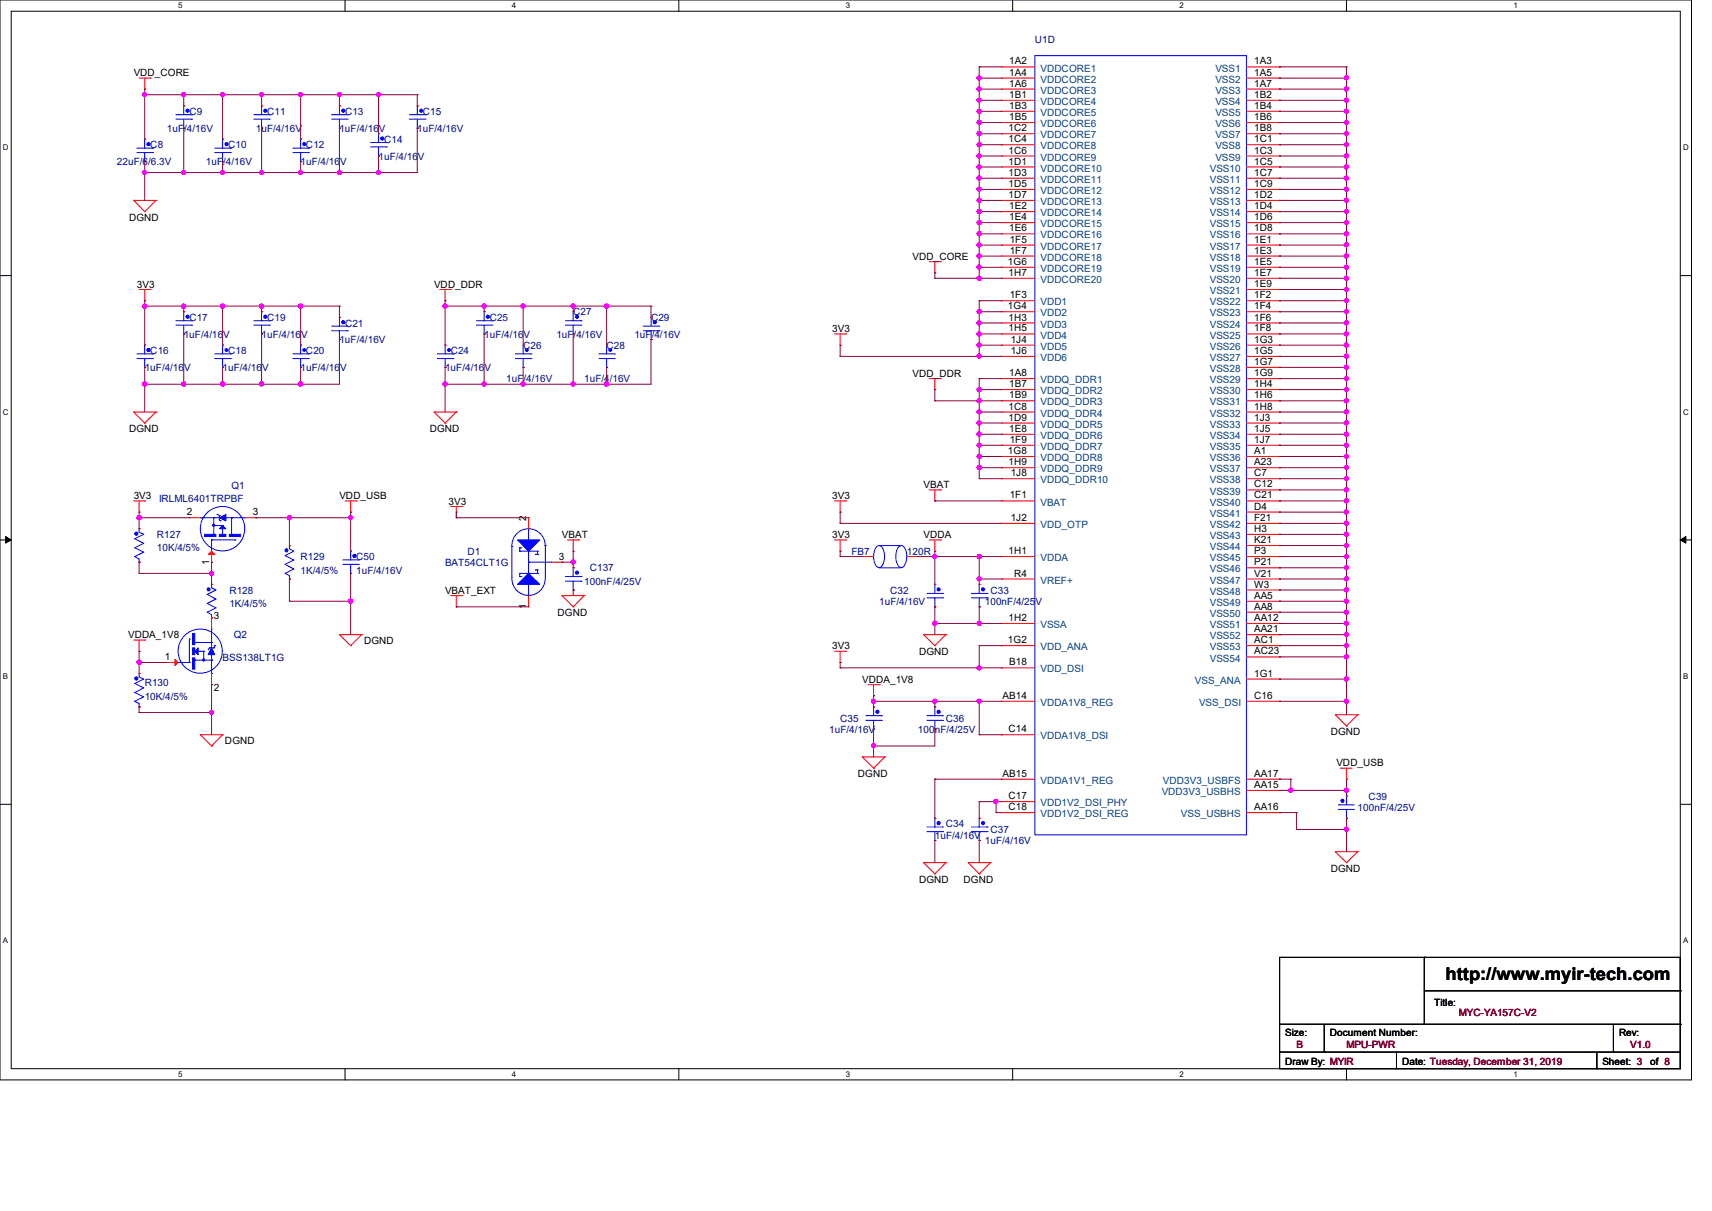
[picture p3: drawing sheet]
<svg xmlns="http://www.w3.org/2000/svg" width="297mm" height="210mm" viewBox="0 0 297 210" stroke-linecap="round" stroke-linejoin="round" font-family="sans-serif">
<defs><g id="words">
<text font-size="3" x="250.8" y="170">http://www.myir-tech.com</text>
<g font-size="1.7">
<text x="175.1" y="11.2">1A2</text>
<text x="217.6" y="11.2">1A3</text>
<text x="23.2" y="13.2">VDD_CORE</text>
<text x="175.1" y="13.1">1A4</text>
<text x="175.1" y="15">1A6</text>
<text x="175.1" y="17">1B1</text>
<text x="217.6" y="13.1">1A5</text>
<text x="217.6" y="15">1A7</text>
<text x="217.6" y="17">1B2</text>
<text x="175" y="22.8">1C2</text>
<text x="175.1" y="18.9">1B3</text>
<text x="175.1" y="20.8">1B5</text>
<text x="217.6" y="18.9">1B4</text>
<text x="217.6" y="20.8">1B6</text>
<text x="217.6" y="22.8">1B8</text>
<text x="175" y="24.7">1C4</text>
<text x="175" y="26.6">1C6</text>
<text x="175" y="28.5">1D1</text>
<text x="217.6" y="24.7">1C1</text>
<text x="217.6" y="26.6">1C3</text>
<text x="217.6" y="28.5">1C5</text>
<text x="175" y="30.5">1D3</text>
<text x="175" y="32.4">1D5</text>
<text x="175" y="34.3">1D7</text>
<text x="217.6" y="30.5">1C7</text>
<text x="217.6" y="32.4">1C9</text>
<text x="217.6" y="34.3">1D2</text>
<text x="22.4" y="38.3">DGND</text>
<text x="175.1" y="36.3">1E2</text>
<text x="175.1" y="38.2">1E4</text>
<text x="175.1" y="40.1">1E6</text>
<text x="217.6" y="36.3">1D4</text>
<text x="217.6" y="38.2">1D6</text>
<text x="217.6" y="40.1">1D8</text>
<text x="158.3" y="45">VDD_CORE</text>
<text x="174.9" y="45.9">1G6</text>
<text x="175" y="47.8">1H7</text>
<text x="175.2" y="42.1">1F5</text>
<text x="175.2" y="44">1F7</text>
<text x="217.6" y="42.1">1E1</text>
<text x="217.6" y="44">1E3</text>
<text x="217.6" y="45.9">1E5</text>
<text x="217.6" y="47.8">1E7</text>
<text x="23.7" y="49.9">3V3</text>
<text x="75.3" y="49.9">VDD_DDR</text>
<text x="174.9" y="53.6">1G4</text>
<text x="175.2" y="51.7">1F3</text>
<text x="217.6" y="49.8">1E9</text>
<text x="217.6" y="51.7">1F2</text>
<text x="217.6" y="53.6">1F4</text>
<text x="144.4" y="57.6">3V3</text>
<text x="175" y="55.6">1H3</text>
<text x="175" y="57.5">1H5</text>
<text x="175.3" y="59.4">1J4</text>
<text x="217.6" y="55.6">1F6</text>
<text x="217.6" y="57.5">1F8</text>
<text x="217.6" y="59.4">1G3</text>
<text x="158.3" y="65.3">VDD_DDR</text>
<text x="175.1" y="65.2">1A8</text>
<text x="175.3" y="61.4">1J6</text>
<text x="217.6" y="61.4">1G5</text>
<text x="217.6" y="63.3">1G7</text>
<text x="217.6" y="65.2">1G9</text>
<text x="175" y="71">1C8</text>
<text x="175.1" y="67.1">1B7</text>
<text x="175.1" y="69.1">1B9</text>
<text x="217.6" y="67.1">1H4</text>
<text x="217.6" y="69.1">1H6</text>
<text x="217.6" y="71">1H8</text>
<text x="22.4" y="75">DGND</text>
<text x="74.5" y="75">DGND</text>
<text x="175" y="72.9">1D9</text>
<text x="175.1" y="74.9">1E8</text>
<text x="175.2" y="76.8">1F9</text>
<text x="217.6" y="72.9">1J3</text>
<text x="217.6" y="74.9">1J5</text>
<text x="217.6" y="76.8">1J7</text>
<text x="174.9" y="78.7">1G8</text>
<text x="175" y="80.7">1H9</text>
<text x="175.3" y="82.6">1J8</text>
<text x="217.6" y="78.7">A1</text>
<text x="217.6" y="80.7">A23</text>
<text x="217.6" y="82.6">C7</text>
<text x="23.2" y="86.6">3V3</text>
<text x="32.4" y="89.4">2</text>
<text x="43.9" y="89.4">3</text>
<text x="58.9" y="86.6">VDD_USB</text>
<text x="77.8" y="87.5">3V3</text>
<text x="144.4" y="86.6">3V3</text>
<text x="160.2" y="84.6">VBAT</text>
<text x="175.2" y="86.4">1F1</text>
<text x="217.6" y="84.5">C12</text>
<text x="217.6" y="86.4">C21</text>
<text x="217.6" y="88.4">D4</text>
<text x="91.3" y="90.3" transform="rotate(-90 91.3 90.3)">2</text>
<text x="97.5" y="93.3">VBAT</text>
<text x="144.4" y="93.3">3V3</text>
<text x="160.2" y="93.3">VDDA</text>
<text x="175.3" y="90.3">1J2</text>
<text x="217.6" y="90.3">F21</text>
<text x="217.6" y="92.2">H3</text>
<text x="217.6" y="94.2">K21</text>
<text x="36.3" y="97.9" transform="rotate(-90 36.3 97.9)">1</text>
<text x="96.9" y="97.1">3</text>
<text x="175" y="96.1">1H1</text>
<text x="175.9" y="100">R4</text>
<text x="217.6" y="98">P21</text>
<text x="217.6" y="96.1">P3</text>
<text x="217.6" y="100">V21</text>
<text x="217.6" y="101.9">W3</text>
<text x="37.1" y="107.4">3</text>
<text x="77.2" y="103">VBAT_EXT</text>
<text x="91.3" y="105.6" transform="rotate(-90 91.3 105.6)">1</text>
<text x="96.7" y="106.8">DGND</text>
<text x="175" y="107.7">1H2</text>
<text x="217.6" y="107.7">AA12</text>
<text x="217.6" y="103.8">AA5</text>
<text x="217.6" y="105.7">AA8</text>
<text x="22.2" y="110.7">VDDA_1V8</text>
<text x="63.2" y="111.7">DGND</text>
<text x="144.4" y="112.6">3V3</text>
<text x="159.5" y="113.6">DGND</text>
<text x="174.9" y="111.5">1G2</text>
<text x="217.6" y="109.6">AA21</text>
<text x="217.6" y="111.5">AC1</text>
<text x="217.6" y="113.5">AC23</text>
<text x="28.6" y="114.5">1</text>
<text x="37.1" y="119.8">2</text>
<text x="149.6" y="118.4">VDDA_1V8</text>
<text x="175.1" y="115.4">B18</text>
<text x="217.6" y="117.3">1G1</text>
<text x="173.9" y="121.2">AB14</text>
<text x="217.6" y="121.2">C16</text>
<text x="39" y="129">DGND</text>
<text x="175" y="127">C14</text>
<text x="230.9" y="127.5">DGND</text>
<text x="148.8" y="134.8">DGND</text>
<text x="173.9" y="134.7">AB15</text>
<text x="217.6" y="136.6">AA15</text>
<text x="217.6" y="134.7">AA17</text>
<text x="231.9" y="132.9">VDD_USB</text>
<text x="175" y="138.6">C17</text>
<text x="175" y="140.5">C18</text>
<text x="217.6" y="140.5">AA16</text>
<text x="159.5" y="153.2">DGND</text>
<text x="167.2" y="153.2">DGND</text>
<text x="230.9" y="151.2">DGND</text>
<text x="223" y="179.6">Size:</text>
<text x="230.7" y="179.6">Document Number:</text>
<text x="248.8" y="174.4">Title:</text>
<text x="280.9" y="179.6">Rev:</text>
<text x="223" y="184.6">Draw By: MYIR</text>
<text x="243.2" y="184.6">Date: Tuesday, December 31, 2019</text>
<text x="278" y="184.6">Sheet: 3</text>
<text x="286.3" y="184.6">of 8</text>
</g>
<g font-size="1.7" fill="#000080">
<text x="179.5" y="7.4">U1D</text>
<text x="29" y="22.9">1uF/4/16V</text>
<text x="32.8" y="20">C9</text>
<text x="44.4" y="22.9">1uF/4/16V</text>
<text x="46.4" y="20">C11</text>
<text x="58.9" y="22.9">1uF/4/16V</text>
<text x="59.9" y="20">C13</text>
<text x="72.4" y="22.9">1uF/4/16V</text>
<text x="73.4" y="20">C15</text>
<text x="20.3" y="28.7">22uF/6/6.3V</text>
<text x="26.1" y="25.7">C8</text>
<text x="35.7" y="28.7">1uF/4/16V</text>
<text x="39.6" y="25.7">C10</text>
<text x="52.2" y="28.7">1uF/4/16V</text>
<text x="53.1" y="25.7">C12</text>
<text x="65.7" y="27.7">1uF/4/16V</text>
<text x="66.6" y="24.8">C14</text>
<text x="31.9" y="58.6">1uF/4/16V</text>
<text x="32.8" y="55.7">C17</text>
<text x="45.4" y="58.6">1uF/4/16V</text>
<text x="46.4" y="55.7">C19</text>
<text x="58.9" y="59.5">1uF/4/16V</text>
<text x="59.9" y="56.6">C21</text>
<text x="84" y="58.6">1uF/4/16V</text>
<text x="85" y="55.7">C25</text>
<text x="96.5" y="58.6">1uF/4/16V</text>
<text x="99.4" y="54.7">C27</text>
<text x="110.1" y="58.6">1uF/4/16V</text>
<text x="112.9" y="55.7">C29</text>
<text x="25.1" y="64.3">1uF/4/16V</text>
<text x="26.1" y="61.5">C16</text>
<text x="38.6" y="64.3">1uF/4/16V</text>
<text x="39.6" y="61.5">C18</text>
<text x="52.2" y="64.3">1uF/4/16V</text>
<text x="53.1" y="61.5">C20</text>
<text x="77.2" y="64.3">1uF/4/16V</text>
<text x="78.2" y="61.5">C24</text>
<text x="90.8" y="60.5">C26</text>
<text x="105.2" y="60.5">C28</text>
<text x="87.8" y="66.3">1uF/4/16V</text>
<text x="101.3" y="66.3">1uF/4/16V</text>
<text x="27.6" y="87.1">IRLML6401TRPBF</text>
<text x="40.2" y="84.8">Q1</text>
<text x="27.2" y="93.3">R127</text>
<text x="27.2" y="95.6">10K/4/5%</text>
<text x="52.2" y="97.2">R129</text>
<text x="52.2" y="99.5">1K/4/5%</text>
<text x="61.8" y="97.2">C50</text>
<text x="61.8" y="99.5">1uF/4/16V</text>
<text x="77.2" y="98.1">BAT54CLT1G</text>
<text x="81.1" y="96.2">D1</text>
<text x="101.3" y="101.4">100nF/4/25V</text>
<text x="102.3" y="99.1">C137</text>
<text x="147.7" y="96.2">FB7</text>
<text x="157.3" y="96.2">120R</text>
<text x="39.8" y="103">R128</text>
<text x="39.8" y="105.3">1K/4/5%</text>
<text x="152.5" y="104.9">1uF/4/16V</text>
<text x="154.4" y="103">C32</text>
<text x="170.9" y="104.9">100nF/4/25V</text>
<text x="171.8" y="103">C33</text>
<text x="40.6" y="110.7">Q2</text>
<text x="25.1" y="119">R130</text>
<text x="38.6" y="114.6">BSS138LT1G</text>
<text x="25.1" y="121.3">10K/4/5%</text>
<text x="145.7" y="125.2">C35</text>
<text x="164.1" y="125.2">C36</text>
<text x="143.8" y="127.1">1uF/4/16V</text>
<text x="159.3" y="127.1">100nF/4/25V</text>
<text x="164.1" y="143.5">C34</text>
<text x="235.5" y="140.6">100nF/4/25V</text>
<text x="237.4" y="138.7">C39</text>
<text x="162.2" y="145.5">1uF/4/16V</text>
<text x="170.9" y="146.4">1uF/4/16V</text>
<text x="171.8" y="144.5">C37</text>
</g>
<g font-size="1.7" fill="#004080">
<text x="180.5" y="12.4">VDDCORE1</text>
<text x="180.5" y="14.4">VDDCORE2</text>
<text x="180.5" y="16.3">VDDCORE3</text>
<text x="210.9" y="12.4">VSS1</text>
<text x="210.9" y="14.4">VSS2</text>
<text x="210.9" y="16.3">VSS3</text>
<text x="180.5" y="18.2">VDDCORE4</text>
<text x="180.5" y="20.1">VDDCORE5</text>
<text x="180.5" y="22.1">VDDCORE6</text>
<text x="210.9" y="18.2">VSS4</text>
<text x="210.9" y="20.1">VSS5</text>
<text x="210.9" y="22.1">VSS6</text>
<text x="180.5" y="24">VDDCORE7</text>
<text x="180.5" y="25.9">VDDCORE8</text>
<text x="180.5" y="27.9">VDDCORE9</text>
<text x="180.5" y="29.8">VDDCORE10</text>
<text x="209.9" y="29.8">VSS10</text>
<text x="210.9" y="24">VSS7</text>
<text x="210.9" y="25.9">VSS8</text>
<text x="210.9" y="27.9">VSS9</text>
<text x="180.5" y="31.7">VDDCORE11</text>
<text x="180.5" y="33.7">VDDCORE12</text>
<text x="180.5" y="35.6">VDDCORE13</text>
<text x="209.9" y="31.7">VSS11</text>
<text x="209.9" y="33.7">VSS12</text>
<text x="209.9" y="35.6">VSS13</text>
<text x="180.5" y="37.5">VDDCORE14</text>
<text x="180.5" y="39.4">VDDCORE15</text>
<text x="180.5" y="41.4">VDDCORE16</text>
<text x="209.9" y="37.5">VSS14</text>
<text x="209.9" y="39.4">VSS15</text>
<text x="209.9" y="41.4">VSS16</text>
<text x="180.5" y="43.3">VDDCORE17</text>
<text x="180.5" y="45.2">VDDCORE18</text>
<text x="180.5" y="47.2">VDDCORE19</text>
<text x="209.9" y="43.3">VSS17</text>
<text x="209.9" y="45.2">VSS18</text>
<text x="209.9" y="47.2">VSS19</text>
<text x="180.5" y="53">VDD1</text>
<text x="180.5" y="49.1">VDDCORE20</text>
<text x="209.9" y="49.1">VSS20</text>
<text x="209.9" y="51">VSS21</text>
<text x="209.9" y="53">VSS22</text>
<text x="180.5" y="54.9">VDD2</text>
<text x="180.5" y="56.8">VDD3</text>
<text x="180.5" y="58.7">VDD4</text>
<text x="209.9" y="54.9">VSS23</text>
<text x="209.9" y="56.8">VSS24</text>
<text x="209.9" y="58.7">VSS25</text>
<text x="180.5" y="62.6">VDD6</text>
<text x="180.5" y="60.7">VDD5</text>
<text x="209.9" y="60.7">VSS26</text>
<text x="209.9" y="62.6">VSS27</text>
<text x="209.9" y="64.5">VSS28</text>
<text x="180.5" y="66.5">VDDQ_DDR1</text>
<text x="180.5" y="68.4">VDDQ_DDR2</text>
<text x="180.5" y="70.3">VDDQ_DDR3</text>
<text x="209.9" y="66.5">VSS29</text>
<text x="209.9" y="68.4">VSS30</text>
<text x="209.9" y="70.3">VSS31</text>
<text x="180.5" y="72.3">VDDQ_DDR4</text>
<text x="180.5" y="74.2">VDDQ_DDR5</text>
<text x="180.5" y="76.1">VDDQ_DDR6</text>
<text x="209.9" y="72.3">VSS32</text>
<text x="209.9" y="74.2">VSS33</text>
<text x="209.9" y="76.1">VSS34</text>
<text x="180.5" y="78">VDDQ_DDR7</text>
<text x="180.5" y="80">VDDQ_DDR8</text>
<text x="180.5" y="81.9">VDDQ_DDR9</text>
<text x="180.5" y="83.8">VDDQ_DDR10</text>
<text x="209.9" y="78">VSS35</text>
<text x="209.9" y="80">VSS36</text>
<text x="209.9" y="81.9">VSS37</text>
<text x="209.9" y="83.8">VSS38</text>
<text x="180.5" y="87.7">VBAT</text>
<text x="209.9" y="85.8">VSS39</text>
<text x="209.9" y="87.7">VSS40</text>
<text x="209.9" y="89.6">VSS41</text>
<text x="180.5" y="91.6">VDD_OTP</text>
<text x="209.9" y="91.6">VSS42</text>
<text x="209.9" y="93.5">VSS43</text>
<text x="209.9" y="95.4">VSS44</text>
<text x="180.5" y="97.3">VDDA</text>
<text x="180.5" y="101.2">VREF+</text>
<text x="209.9" y="99.3">VSS46</text>
<text x="209.9" y="97.3">VSS45</text>
<text x="209.9" y="101.2">VSS47</text>
<text x="209.9" y="105.1">VSS49</text>
<text x="209.9" y="107">VSS50</text>
<text x="209.9" y="103.1">VSS48</text>
<text x="180.5" y="112.8">VDD_ANA</text>
<text x="180.5" y="108.9">VSSA</text>
<text x="209.9" y="108.9">VSS51</text>
<text x="209.9" y="110.9">VSS52</text>
<text x="209.9" y="112.8">VSS53</text>
<text x="180.5" y="116.6">VDD_DSI</text>
<text x="207.3" y="118.6">VSS_ANA</text>
<text x="209.9" y="114.7">VSS54</text>
<text x="180.5" y="122.4">VDDA1V8_REG</text>
<text x="208" y="122.4">VSS_DSI</text>
<text x="180.5" y="128.2">VDDA1V8_DSI</text>
<text x="180.5" y="135.9">VDDA1V1_REG</text>
<text x="201.5" y="137.9">VDD3V3_USBHS</text>
<text x="201.8" y="135.9">VDD3V3_USBFS</text>
<text x="180.5" y="139.8">VDD1V2_DSI_PHY</text>
<text x="180.5" y="141.7">VDD1V2_DSI_REG</text>
<text x="204.9" y="141.7">VSS_USBHS</text>
</g>
<g font-size="1.7" fill="#800000">
<text x="253.1" y="176.1">MYC-YA157C-V2</text>
<text x="224.9" y="181.7">B</text>
<text x="233.6" y="181.7">MPU-PWR</text>
<text x="282.8" y="181.7">V1.0</text>
</g>
<g font-size="1.4">
<text x="30.9" y="1.4">5</text>
<text x="88.8" y="1.4">4</text>
<text x="146.7" y="1.4">3</text>
<text x="204.6" y="1.4">2</text>
<text x="262.6" y="1.4">1</text>
<text x=".5" y="26.1">D</text>
<text x="292" y="26.1">D</text>
<text x=".5" y="71.9">C</text>
<text x="292" y="71.9">C</text>
<text x=".5" y="117.8">B</text>
<text x="292" y="117.8">B</text>
<text x=".5" y="163.6">A</text>
<text x="292" y="163.6">A</text>
<text x="30.9" y="186.8">5</text>
<text x="88.8" y="186.8">4</text>
<text x="146.7" y="186.8">3</text>
<text x="204.6" y="186.8">2</text>
<text x="262.6" y="186.8">1</text>
</g>
</g></defs>
<path d="M0 0h293.5v187.3h-293.5zM1.9 1.9h289.6v183.4h-289.6z" fill="none" stroke="#000" stroke-width=".17"/>
<g fill="#fff">
<path d="M30.9 .2h.8v1.5h-.8z"/>
<path d="M30.9 185.5h.8v1.6h-.8z"/>
</g>
<path d="M59.9 0v1.9M59.9 185.3v2" fill="none" stroke="#000" stroke-width=".17"/>
<g fill="#fff">
<path d="M88.8 .2h.8v1.5h-.8z"/>
<path d="M88.8 185.5h.8v1.6h-.8z"/>
</g>
<path d="M117.8 0v1.9M117.8 185.3v2" fill="none" stroke="#000" stroke-width=".17"/>
<g fill="#fff">
<path d="M146.7 .2h.8v1.5h-.8z"/>
<path d="M146.7 185.5h.8v1.6h-.8z"/>
</g>
<path d="M175.7 0v1.9M175.7 185.3v2" fill="none" stroke="#000" stroke-width=".17"/>
<g fill="#fff">
<path d="M204.6 .2h.8v1.5h-.8z"/>
<path d="M204.6 185.5h.8v1.6h-.8z"/>
</g>
<path d="M233.6 0v1.9M233.6 185.3v2" fill="none" stroke="#000" stroke-width=".17"/>
<g fill="#fff">
<path d="M262.6 .2h.7v1.5h-.7z"/>
<path d="M262.6 185.5h.7v1.6h-.7z"/>
<path d="M.5 24.8h1v1.6h-1z"/>
<path d="M292 24.8h1v1.6h-1z"/>
<path d="M.5 70.7h1v1.5h-1z"/>
<path d="M292 70.7h1v1.5h-1z"/>
</g>
<path d="M0 47.8h1.9M291.5 47.8h2" fill="none" stroke="#000" stroke-width=".17"/>
<g fill="#fff">
<path d="M.5 116.5h.9v1.6h-.9z"/>
<path d="M292 116.5h.9v1.6h-.9z"/>
</g>
<path d="M0 93.6h1.9M291.5 93.6h2" fill="none" stroke="#000" stroke-width=".17"/>
<path d="M1 93l.9 .6-.9 .6zM291.5 93.6l1-.6v1.2z" fill="#000" stroke="#000" stroke-width=".17"/>
<g fill="#fff">
<path d="M.5 162.4h.9v1.5h-.9z"/>
<path d="M292 162.4h.9v1.5h-.9z"/>
</g>
<g fill="none" stroke="#000" stroke-width=".17">
<path d="M0 139.5h1.9M291.5 139.5h2M222 166h69.5v19.3h-69.5zM222 177.6h69.5M229.7 177.6v4.9M247.1 166h.1M247.1 166v11.6M247.1 171.8h44.4M279.9 177.6v4.9M291.5 177.6h.1M291.5 171.8h.1M222 182.5h.1"/>
<path d="M222 182.5h69.5M229.7 182.5h.1M242.3 185.3h.1M242.3 182.5v2.8M277 185.3h.1M277 182.5v2.8M279.9 182.5h.1"/>
</g>
<g fill="none" stroke="#f00" stroke-width=".17">
<path d="M24.1 13.5h2M25.1 15.5h.1M25.1 13.5v2M26.1 13.5h.1M31.9 18.4h.1M45.4 18.4h.1M58.9 18.4h.1M72.4 18.4h.1M173.7 11.6h.1M173.7 13.5h.1M173.7 15.5h.1M173.7 17.4h.1"/>
<path d="M173.7 19.3h.1M173.7 13.5h5.8M173.7 11.6h5.8M173.7 15.5h5.8M173.7 17.4h5.8M173.7 19.3h5.8M216.2 13.5h5.8M216.2 11.6h5.8M216.2 15.5h5.8M216.2 17.4h5.8M216.2 19.3h5.8M222 11.6h.1"/>
<path d="M222 13.5h.1M222 15.5h.1M222 17.4h.1M222 19.3h.1M23.2 34.8h.1M23.2 34.8h3.9M23.2 34.8l1.9 1.9M25.1 36.7h.1M25.1 24.1h.1M25.1 28h.1M27.1 34.8h.1M27.1 34.8l-2 1.9"/>
<path d="M31.9 22.2h.1M38.6 24.1h.1M38.6 28h.1M45.4 22.2h.1M52.2 24.1h.1M52.2 28h.1M58.9 22.2h.1M65.7 23.2h.1M65.7 27.1h.1M72.4 22.2h.1M173.7 21.3h.1M173.7 23.2h.1"/>
<path d="M173.7 25.1h.1M173.7 27.1h.1M173.7 29h.1M173.7 30.9h.1M173.7 32.9h.1M173.7 34.8h.1M173.7 36.7h.1M173.7 38.6h.1M173.7 34.8h5.8M173.7 21.3h5.8M173.7 23.2h5.8M173.7 25.1h5.8"/>
<path d="M173.7 27.1h5.8M173.7 29h5.8M173.7 30.9h5.8M173.7 32.9h5.8M173.7 36.7h5.8M173.7 38.6h5.8M216.2 34.8h5.8M216.2 21.3h5.8M216.2 23.2h5.8M216.2 25.1h5.8M216.2 27.1h5.8M216.2 29h5.8"/>
<path d="M216.2 30.9h5.8M216.2 32.9h5.8M216.2 36.7h5.8M216.2 38.6h5.8M222 21.3h.1M222 23.2h.1M222 25.1h.1M222 27.1h.1M222 29h.1M222 30.9h.1M222 32.9h.1M222 34.8h.1"/>
<path d="M222 36.7h.1M222 38.6h.1M24.1 50.2h2M25.1 52.2h.1M25.1 59.9h.1M25.1 50.2v2M26.1 50.2h.1M31.9 54.1h.1M31.9 57.9h.1M38.6 59.9h.1M45.4 54.1h.1M45.4 57.9h.1"/>
<path d="M52.2 59.9h.1M58.9 55h.1M58.9 58.9h.1M76.3 50.2h1.9M77.2 52.2h.1M77.2 59.9h.1M77.2 50.2v2M78.2 50.2h.1M84 54.1h.1M84 57.9h.1M90.8 59.9h.1M99.4 54.1h.1"/>
<path d="M99.4 57.9h.1M105.2 59.9h.1M112.9 55h.1M112.9 58.9h.1M144.8 57.9h1.9M145.8 59.9h.1M145.8 57.9v2M146.7 57.9h.1M161.2 45.4h2M162.2 47.3h.1M162.2 45.4v1.9M163.2 45.4h.1"/>
<path d="M173.7 40.6h.1M173.7 52.2h.1M173.7 42.5h.1M173.7 44.4h.1M173.7 54.1h.1M173.7 46.4h.1M173.7 56h.1M173.7 57.9h.1M173.7 48.3h.1M173.7 59.9h.1M173.7 57.9h5.8M173.7 40.6h5.8"/>
<path d="M173.7 42.5h5.8M173.7 44.4h5.8M173.7 46.4h5.8M173.7 48.3h5.8M173.7 52.2h5.8M173.7 54.1h5.8M173.7 56h5.8M173.7 59.9h5.8M216.2 50.2h5.8M216.2 57.9h5.8M216.2 40.6h5.8M216.2 42.5h5.8"/>
<path d="M216.2 44.4h5.8M216.2 46.4h5.8M216.2 48.3h5.8M216.2 52.2h5.8M216.2 54.1h5.8M216.2 56h5.8M216.2 59.9h5.8M222 40.6h.1M222 42.5h.1M222 44.4h.1M222 46.4h.1M222 48.3h.1"/>
<path d="M222 50.2h.1M222 52.2h.1M222 54.1h.1M222 56h.1M222 57.9h.1M222 59.9h.1M23.2 71.5h.1M23.2 71.5h3.9M23.2 71.5l1.9 1.9M25.1 73.4h.1M25.1 63.7h.1M27.1 71.5h.1"/>
<path d="M27.1 71.5l-2 1.9M38.6 63.7h.1M52.2 63.7h.1M75.3 71.5h.1M75.3 71.5h3.9M75.3 71.5l1.9 1.9M77.2 73.4h.1M77.2 63.7h.1M79.2 71.5h.1M79.2 71.5l-2 1.9M90.8 63.7h.1M105.2 63.7h.1"/>
<path d="M161.2 65.7h2M162.2 67.6h.1M162.2 65.7v1.9M163.2 65.7h.1M173.7 65.7h.1M173.7 67.6h.1M173.7 69.5h.1M173.7 71.5h.1M173.7 73.4h.1M173.7 75.3h.1M173.7 77.2h.1M173.7 79.2h.1"/>
<path d="M173.7 61.8h.1M173.7 71.5h5.8M173.7 65.7h5.8M173.7 67.6h5.8M173.7 69.5h5.8M173.7 73.4h5.8M173.7 75.3h5.8M173.7 77.2h5.8M173.7 61.8h5.8M173.7 79.2h5.8M216.2 71.5h5.8M216.2 65.7h5.8"/>
<path d="M216.2 67.6h5.8M216.2 69.5h5.8M216.2 73.4h5.8M216.2 75.3h5.8M216.2 77.2h5.8M216.2 61.8h5.8M216.2 63.7h5.8M216.2 79.2h5.8M222 61.8h.1M222 63.7h.1M222 65.7h.1M222 67.6h.1"/>
<path d="M222 69.5h.1M222 71.5h.1M222 73.4h.1M222 75.3h.1M222 77.2h.1M222 79.2h.1M23.2 86.9h1.9M24.1 88.8h.1M24.1 91.7h.1M24.1 97.5h.1M24.1 86.9v1.9M25.1 86.9h.1"/>
<path d="M32.9 89.8h.1M32.9 89.8h1.9M36.7 97.5h.1M36.7 95.6v1.9M42.5 89.8h1.9M44.4 89.8h.1M50.2 94.6h.1M59.9 86.9h1.9M60.8 88.8h.1M60.8 95.6h.1M60.8 99.4h.1M60.8 86.9v1.9"/>
<path d="M61.8 86.9h.1M78.2 87.8h1.9M79.2 89.8h.1M79.2 87.8v2M80.1 87.8h.1M91.7 89.8h.1M91.7 89.8v1.9M95.6 97.5h1.9M97.5 97.5h.1M98.5 93.6h1.9M99.4 95.6h.1M99.4 98.5h.1"/>
<path d="M99.4 93.6v2M100.4 93.6h.1M144.8 93.6h1.9M144.8 86.9h1.9M145.8 88.8h.1M145.8 95.6h.1M145.8 86.9v1.9M145.8 93.6v2M146.7 86.9h.1M146.7 93.6h.1M149.6 96.5h.1M149.6 96.5h2"/>
<path d="M157.4 96.5h1.9M159.3 96.5h.1M161.2 93.6h2M161.2 85h2M162.2 86.9h.1M162.2 95.6h.1M162.2 85v1.9M162.2 93.6v2M163.2 85h.1M163.2 93.6h.1M173.7 86.9h.1M173.7 96.5h.1"/>
<path d="M173.7 81.1h.1M173.7 90.8h.1M173.7 83h.1M173.7 86.9h5.8M173.7 96.5h5.8M173.7 81.1h5.8M173.7 90.8h5.8M173.7 83h5.8M216.2 85h5.8M216.2 86.9h5.8M216.2 96.5h5.8M216.2 81.1h5.8"/>
<path d="M216.2 90.8h5.8M216.2 83h5.8M216.2 88.8h5.8M216.2 92.7h5.8M216.2 94.6h5.8M216.2 98.5h5.8M222 81.1h.1M222 85h.1M222 86.9h.1M222 83h.1M222 88.8h.1M222 90.8h.1"/>
<path d="M222 92.7h.1M222 94.6h.1M222 98.5h.1M222 96.5h.1M23.2 111h1.9M24.1 112.9h.1M24.1 116.8h.1M24.1 111v1.9M25.1 111h.1M29 114.9h.1M29 114.9h1.9M36.7 101.3h.1"/>
<path d="M36.7 107.1h.1M36.7 118.7h.1M36.7 107.1v2M36.7 116.8v1.9M50.2 100.4h.1M58.9 110.1h.1M58.9 110.1h3.8M58.9 110.1l1.9 1.9M60.8 112h.1M62.7 110.1h.1M62.7 110.1l-1.9 1.9M78.2 103.3h1.9"/>
<path d="M79.2 105.2h.1M79.2 103.3v1.9M80.1 103.3h.1M91.7 105.2h.1M91.7 103.3v1.9M97.5 103.3h.1M97.5 103.3h3.8M97.5 103.3l1.9 1.9M99.4 105.2h.1M99.4 102.3h.1M101.3 103.3h.1M101.3 103.3l-1.9 1.9"/>
<path d="M144.8 112.9h1.9M145.8 114.9h.1M145.8 112.9v2M146.7 112.9h.1M150.6 118.7h1.9M151.6 118.7v1.9M152.5 118.7h.1M160.2 110.1h.1M160.2 110.1h3.9M160.2 110.1l2 1.9M162.2 112h.1M162.2 101.3h.1"/>
<path d="M162.2 105.2h.1M164.1 110.1h.1M164.1 110.1l-1.9 1.9M169.9 101.3h.1M169.9 105.2h.1M173.7 112h.1M173.7 108.1h.1M173.7 115.8h.1M173.7 100.4h.1M173.7 112h5.8M173.7 108.1h5.8M173.7 115.8h5.8"/>
<path d="M173.7 100.4h5.8M216.2 110.1h5.8M216.2 117.8h5.8M216.2 112h5.8M216.2 108.1h5.8M216.2 104.3h5.8M216.2 106.2h5.8M216.2 113.9h5.8M216.2 100.4h5.8M216.2 102.3h5.8M222 117.8h.1M222 108.1h.1"/>
<path d="M222 110.1h.1M222 104.3h.1M222 106.2h.1M222 112h.1M222 113.9h.1M222 100.4h.1M222 102.3h.1M24.1 122.6h.1M34.8 127.4h.1M34.8 127.4h3.8M34.8 127.4l1.9 2M36.7 129.4h.1"/>
<path d="M38.6 127.4h.1M38.6 127.4l-1.9 2M149.6 131.3h.1M149.6 131.3h3.9M149.6 131.3l2 1.9M151.6 133.2h.1M151.6 120.6h.1M151.6 122.6h.1M151.6 126.4h.1M153.5 131.3h.1M153.5 131.3l-1.9 1.9M162.2 122.6h.1"/>
<path d="M162.2 126.4h.1M173.7 121.6h.1M173.7 135.1h.1M173.7 127.4h.1M173.7 139h.1M173.7 127.4h5.8M173.7 135.1h5.8M173.7 121.6h5.8M173.7 139h5.8M216.2 137.1h5.8M216.2 135.1h5.8M216.2 121.6h5.8"/>
<path d="M222 137.1h.1M222 135.1h.1M222 121.6h.1M231.6 124h.1M231.6 124h3.9M231.6 124l2 1.9M232.6 133.2h.1M232.6 133.2h2M233.6 125.9h.1M233.6 135.1h.1M233.6 138h.1M233.6 133.2v1.9"/>
<path d="M235.5 124h.1M235.5 124l-1.9 1.9M160.2 149.6h.1M160.2 149.6h3.9M160.2 149.6l2 2M162.2 151.6h.1M162.2 141.9h.1M162.2 145.8h.1M164.1 149.6h.1M164.1 149.6l-1.9 2M168 149.6h.1M168 149.6h3.8"/>
<path d="M168 149.6l1.9 2M169.9 151.6h.1M169.9 141.9h.1M169.9 145.8h.1M171.8 149.6h.1M171.8 149.6l-1.9 2M173.7 140.9h.1M173.7 140.9h5.8M216.2 140.9h5.8M222 140.9h.1M231.6 147.7h.1M231.6 147.7h3.9"/>
<path d="M231.6 147.7l2 1.9M233.6 149.6h.1M233.6 141.9h.1M235.5 147.7h.1M235.5 147.7l-1.9 1.9"/>
</g>
<g fill="none" stroke="#00f" stroke-width=".17">
<path d="M30.5 19.9h2.7M31.9 18.4h.1M31.9 18.4v1.5M33.2 19.9h.1M44 19.9h2.7M45.4 18.4h.1M45.4 18.4v1.5M46.7 19.9h.1M57.5 19.9h2.7M58.9 18.4h.1M58.9 18.4v1.5M60.2 19.9h.1"/>
<path d="M71 19.9h2.7M72.4 18.4h.1M72.4 18.4v1.5M73.7 19.9h.1M179.5 9.7h36.7v135.1h-36.7zM23.7 26.5h2.8M23.7 25.7h2.8M25.1 24.1h.1M25.1 28h.1M25.1 24.1v1.6M25.1 26.5v1.5M26.5 26.5h.1"/>
<path d="M26.5 25.7h.1M30.5 20.7h2.7M31.9 22.2h.1M31.9 20.7v1.5M33.2 20.7h.1M37.3 26.5h2.7M37.3 25.7h2.7M38.6 24.1h.1M38.6 28h.1M38.6 24.1v1.6M38.6 26.5v1.5M40 26.5h.1"/>
<path d="M40 25.7h.1M44 20.7h2.7M45.4 22.2h.1M45.4 20.7v1.5M46.7 20.7h.1M50.8 26.5h2.7M50.8 25.7h2.7M52.2 24.1h.1M52.2 28h.1M52.2 24.1v1.6M52.2 26.5v1.5M53.5 26.5h.1"/>
<path d="M53.5 25.7h.1M57.5 20.7h2.7M58.9 22.2h.1M58.9 20.7v1.5M60.2 20.7h.1M64.3 25.5h2.7M64.3 24.7h2.7M65.7 23.2h.1M65.7 27.1h.1M65.7 23.2v1.5M65.7 25.5v1.6M67 25.5h.1"/>
<path d="M67 24.7h.1M71 20.7h2.7M72.4 22.2h.1M72.4 20.7v1.5M73.7 20.7h.1M25.1 59.9h.1M25.1 59.9v1.5M30.5 56.4h2.7M30.5 55.6h2.7M31.9 54.1h.1M31.9 57.9h.1M31.9 54.1v1.5"/>
<path d="M31.9 56.4v1.5M33.2 56.4h.1M33.2 55.6h.1M38.6 59.9h.1M38.6 59.9v1.5M44 56.4h2.7M44 55.6h2.7M45.4 54.1h.1M45.4 57.9h.1M45.4 54.1v1.5M45.4 56.4v1.5M46.7 56.4h.1"/>
<path d="M46.7 55.6h.1M52.2 59.9h.1M52.2 59.9v1.5M57.5 57.4h2.7M57.5 56.6h2.7M58.9 55h.1M58.9 58.9h.1M58.9 55v1.6M58.9 57.4v1.5M60.2 57.4h.1M60.2 56.6h.1M77.2 59.9h.1"/>
<path d="M77.2 59.9v1.5M82.6 56.4h2.7M82.6 55.6h2.7M84 54.1h.1M84 57.9h.1M84 54.1v1.5M84 56.4v1.5M85.3 56.4h.1M85.3 55.6h.1M90.8 59.9h.1M90.8 59.9v1.5M98.1 56.4h2.7"/>
<path d="M98.1 55.6h2.7M99.4 54.1h.1M99.4 57.9h.1M99.4 54.1v1.5M99.4 56.4v1.5M100.8 56.4h.1M100.8 55.6h.1M105.2 59.9h.1M105.2 59.9v1.5M111.6 57.4h2.7M111.6 56.6h2.7M112.9 55h.1"/>
<path d="M112.9 58.9h.1M112.9 55v1.6M112.9 57.4v1.5M114.3 57.4h.1M114.3 56.6h.1M23.7 62.2h2.8M23.7 61.4h2.8M25.1 63.7h.1M25.1 62.2v1.5M26.5 62.2h.1M26.5 61.4h.1M37.3 62.2h2.7"/>
<path d="M37.3 61.4h2.7M38.6 63.7h.1M38.6 62.2v1.5M40 62.2h.1M40 61.4h.1M50.8 62.2h2.7M50.8 61.4h2.7M52.2 63.7h.1M52.2 62.2v1.5M53.5 62.2h.1M53.5 61.4h.1M75.9 62.2h2.7"/>
<path d="M75.9 61.4h2.7M77.2 63.7h.1M77.2 62.2v1.5M78.6 62.2h.1M78.6 61.4h.1M89.4 62.2h2.7M89.4 61.4h2.7M90.8 63.7h.1M90.8 62.2v1.5M92.1 62.2h.1M92.1 61.4h.1M103.9 62.2h2.7"/>
<path d="M103.9 61.4h2.7M105.2 63.7h.1M105.2 62.2v1.5M106.6 62.2h.1M106.6 61.4h.1M24.1 97.5h.1M24.1 91.7h.1M24.1 91.7v.6l.8 .4-1.5 .7 1.5 .8-1.5 .8 1.5 .8-1.5 .7 .7 .4v.6M34.8 89.8h.1M34.8 89.8h3.3M36.7 93.6h.1M36.7 93.6v2"/>
<path d="M36.7 93.6h4.1M37.1 92.7h.1M37.1 89.8h.1M37.1 89.8v1.1M37.1 91.3v1.4M37.3 91.1h.1M37.3 91.1h1.3M37.7 89.2h.1M37.7 89.2l.4 .2M38.1 89.4h.1M38.1 89.4v.8l.1 .1M38.2 90.3h.1"/>
<path d="M38.6 91.1h.1M38.6 91.1v1.6M39.2 89.8h3.3M40.2 89.8h.1M40.2 89.8v2.9M40.8 93.6h.1M42.5 89.8h.1M50.2 94.6h.1M50.2 94.6v.6l.8 .4-1.6 .8 1.6 .7-1.6 .8 1.6 .8-1.6 .7 .8 .4v.6M59.5 97.9h2.7M59.5 97.1h2.7M60.8 95.6h.1"/>
<path d="M60.8 99.4h.1M60.8 95.6v1.5M60.8 97.9v1.5M62.2 97.9h.1M62.2 97.1h.1M88.8 94.8h.1M90.2 99.4h.1M90.2 100h.1M90.2 95h.1M90.2 95.6h.1M90.2 99.4h3.1M90.2 95v.6"/>
<path d="M90.2 99.4v.6M90.2 100h.4M90.2 95h.4M90.2 95.6h3.1M91.7 97.5h.1M91.7 99.4h.1M91.7 91.7h.1M91.7 95.6h.1M91.7 91.7v1.9M91.7 95.6v3.8M91.7 97.5h3.9M92.9 98.8h.1"/>
<path d="M92.9 96.1h.1M92.9 98.8h.4M92.9 96.1h.4M93.3 99.4h.1M93.3 98.8h.1M93.3 95.6h.1M93.3 96.1h.1M93.3 95.6v.5M93.3 98.8v.6M94.6 94.6a2.88 2.88 0 0 0-3-2.9 2.88 2.88 0 0 0-2.8 3.1M94.6 94.6v5.8a2.88 2.88 0 0 1-3 2.8 2.88 2.88 0 0 1-2.8-3v-5.4M94.6 94.6h.1"/>
<path d="M95.6 97.5h.1M98.1 100h2.7M99.4 98.5h.1M99.4 98.5v1.5M100.8 100h.1M152.2 94.7l.3-.1a1.32 1.32 0 0 1 .9 1.3 2.78 2.78 0 0 1-.6 2.4l-.3 .1a1.32 1.32 0 0 1-.9-1.3 2.78 2.78 0 0 1 .6-2.4zM152.5 94.6h.1M152.5 98.5h.1M152.5 94.6h3.9M152.5 98.5h3.9M156.1 94.7l.3-.1a1.32 1.32 0 0 1 .9 1.3 2.78 2.78 0 0 1-.6 2.4l-.3 .1a1.32 1.32 0 0 1-.9-1.3 2.78 2.78 0 0 1 .6-2.4zM24.1 116.8h.1"/>
<path d="M24.1 116.8v.6l.8 .4-1.5 .7 1.5 .8-1.5 .8 1.5 .8-1.5 .7 .7 .4v.6M30.9 114.9h2M32.9 114.9h.1M32.9 110.8h.1M32.9 110.8v4.1M33.8 114.5h.1M33.8 114.5h1.3M33.8 111.4h2.9M34.4 112.9h.9M35.3 112.9h.1M35.3 114.3h.1M35.3 112.9v1.4"/>
<path d="M35.5 114.5h1.2M36.3 112.4h.1M36.3 112.4l-.2 .3M36.3 112.4h.8M36.7 107.1h.1M36.7 101.3h.1M36.7 114.5h.1M36.7 116.8h.1M36.7 111.4h.1M36.7 109.1h.1M36.7 101.3v.6l.8 .4-1.6 .8 1.6 .8-1.6 .7 1.6 .8-1.6 .8 .8 .4v.5M36.7 109.1v3.3"/>
<path d="M36.7 113.5v3.3M37.1 112.4h.1M37.3 112h.1M37.3 112l-.2 .4M50.2 100.4h.1M91.7 101.3h.1M91.7 101.3v2M98.1 100.8h2.7M99.4 102.3h.1M99.4 100.8v1.5M100.8 100.8h.1M160.8 103.7h2.7"/>
<path d="M160.8 102.9h2.7M162.2 101.3h.1M162.2 105.2h.1M162.2 101.3v1.6M162.2 103.7v1.5M163.5 103.7h.1M163.5 102.9h.1M168.5 103.7h2.7M168.5 102.9h2.7M169.9 101.3h.1M169.9 105.2h.1M169.9 101.3v1.6"/>
<path d="M169.9 103.7v1.5M171.2 103.7h.1M171.2 102.9h.1M24.1 122.6h.1M150.2 124.9h2.7M150.2 124.1h2.7M151.6 122.6h.1M151.6 126.4h.1M151.6 122.6v1.5M151.6 124.9v1.5M152.9 124.9h.1M152.9 124.1h.1"/>
<path d="M160.8 124.9h2.7M160.8 124.1h2.7M162.2 122.6h.1M162.2 126.4h.1M162.2 122.6v1.5M162.2 124.9v1.5M163.5 124.9h.1M163.5 124.1h.1M232.2 139.6h.1M232.2 139.6h2.7M233.6 138h.1M233.6 138v1.6"/>
<path d="M160.8 144.2h2.7M160.8 143.4h2.7M162.2 141.9h.1M162.2 145.8h.1M162.2 141.9v1.5M162.2 144.2v1.6M163.5 144.2h.1M163.5 143.4h.1M168.5 144.2h2.7M168.5 143.4h2.7M169.9 141.9h.1M169.9 145.8h.1"/>
<path d="M169.9 141.9v1.5M169.9 144.2v1.6M171.2 144.2h.1M171.2 143.4h.1M232.2 140.4h.1M232.2 140.4h2.7M233.6 141.9h.1M233.6 140.4v1.5"/>
<circle cx="38.6" cy="91.7" r="3.9"/>
<circle cx="34.7" cy="112.9" r="3.8"/>
</g>
<g fill="#00f" stroke="#00f" stroke-width=".17">
<path d="M89.8 101.3l1.9-1.9 1.9 1.9z"/>
<path d="M89.8 93.6h3.8l-1.9 2z"/>
<path d="M38.1 91.7l.5-.6 .6 .6z"/>
<path d="M33.8 112.9l.6-.5v1.1z"/>
<path d="M39.8 92.7h1.9v.3h-1.9z" fill-rule="evenodd"/>
<path d="M35.5 92.7h2v.3h-2z" fill-rule="evenodd"/>
<path d="M38.1 92.7h1.1v.3h-1.1z" fill-rule="evenodd"/>
<path d="M38.1 89.8l1.1-.6v1.1z" fill-rule="evenodd"/>
<path d="M33.4 109.9h.4v1.9h-.4z" fill-rule="evenodd"/>
<path d="M33.4 114.1h.4v1.9h-.4z" fill-rule="evenodd"/>
<path d="M33.4 112.4h.4v1.1h-.4z" fill-rule="evenodd"/>
<path d="M36.7 112.4l.6 1.1h-1.2z" fill-rule="evenodd"/>
<circle cx="49.7" cy="95.4" r=".27"/>
<circle cx="162.8" cy="102.2" r=".28"/>
<circle cx="232.9" cy="138.9" r=".28"/>
<circle cx="23.6" cy="117.7" r=".28"/>
<circle cx="52.8" cy="60.7" r=".24"/>
<circle cx="66.3" cy="24" r=".28"/>
<circle cx="162.8" cy="123.4" r=".28"/>
<circle cx="25.8" cy="25" r=".28"/>
<circle cx="170.5" cy="102.2" r=".28"/>
<circle cx="91.4" cy="60.7" r=".24"/>
<circle cx="152.2" cy="123.4" r=".28"/>
<circle cx="59.5" cy="55.9" r=".28"/>
<circle cx="73.1" cy="19.2" r=".27"/>
<circle cx="61.5" cy="96.4" r=".28"/>
<circle cx="77.9" cy="60.7" r=".24"/>
<circle cx="32.5" cy="19.2" r=".28"/>
<circle cx="105.9" cy="60.7" r=".24"/>
<circle cx="100.1" cy="54.9" r=".28"/>
<circle cx="25.8" cy="60.7" r=".28"/>
<circle cx="39.3" cy="25" r=".27"/>
<circle cx="84.6" cy="54.9" r=".28"/>
<circle cx="36.2" cy="102.2" r=".27"/>
<circle cx="113.6" cy="55.9" r=".28"/>
<circle cx="100.1" cy="99.3" r=".28"/>
<circle cx="37" cy="91.1" r=".18"/>
<circle cx="170.5" cy="142.7" r=".28"/>
<circle cx="32.5" cy="54.9" r=".28"/>
<circle cx="46" cy="19.2" r=".28"/>
<circle cx="35.3" cy="114.5" r=".18"/>
<circle cx="23.6" cy="92.6" r=".28"/>
<circle cx="39.3" cy="60.7" r=".24"/>
<circle cx="52.8" cy="25" r=".27"/>
<circle cx="162.8" cy="142.7" r=".28"/>
<circle cx="46" cy="54.9" r=".28"/>
<circle cx="59.5" cy="19.2" r=".28"/>
</g>
<g fill="#f00" stroke="#f00" stroke-width=".17">
<path d="M36.2 96.1l.5-.5 .6 .5z"/>
<path d="M30.4 114.3l.5 .6-.5 .5z"/>
</g>
<g fill="none" stroke="#800040" stroke-width=".17">
<path d="M25.1 16.4h.1M25.1 15.5h.1M25.1 15.5v8.6M25.1 16.4h47.3M31.9 16.4h.1M31.9 16.4v2M38.6 16.4h.1M38.6 16.4v7.7M45.4 16.4h.1M45.4 16.4v2M52.2 16.4h.1M52.2 16.4v7.7"/>
<path d="M58.9 16.4h.1M58.9 16.4v2M65.7 16.4h.1M65.7 16.4v6.8M72.4 16.4h.1M72.4 16.4v2M169.9 19.3h.1M169.9 13.5h.1M169.9 15.5h.1M169.9 17.4h.1M169.9 11.6h.1M169.9 11.6v36.7"/>
<path d="M169.9 19.3h3.8M169.9 13.5h3.8M169.9 15.5h3.8M169.9 17.4h3.8M169.9 11.6h3.8M222 13.5h.1M222 15.5h.1M222 11.6h.1M222 19.3h.1M222 17.4h.1M222 19.3h11.6M222 13.5h11.6"/>
<path d="M222 15.5h11.6M222 17.4h11.6M222 11.6h11.6M233.6 19.3h.1M233.6 11.6h.1M233.6 13.5h.1M233.6 15.5h.1M233.6 17.4h.1M233.6 11.6v112.4M25.1 28h.1M25.1 29.9h.1M25.1 28v6.8"/>
<path d="M31.9 22.2h.1M31.9 29.9h.1M31.9 22.2v7.7M38.6 28h.1M38.6 29.9h.1M38.6 28v1.9M45.4 22.2h.1M45.4 29.9h.1M45.4 22.2v7.7M52.2 28h.1M52.2 29.9h.1M52.2 28v1.9"/>
<path d="M58.9 22.2h.1M58.9 29.9h.1M58.9 22.2v7.7M65.7 27.1h.1M65.7 29.9h.1M65.7 27.1v2.8M72.4 22.2h.1M72.4 22.2v7.7h-47.3M169.9 36.7h.1M169.9 32.9h.1M169.9 29h.1M169.9 21.3h.1"/>
<path d="M169.9 23.2h.1M169.9 25.1h.1M169.9 27.1h.1M169.9 30.9h.1M169.9 34.8h.1M169.9 38.6h.1M169.9 21.3h3.8M169.9 23.2h3.8M169.9 25.1h3.8M169.9 27.1h3.8M169.9 29h3.8M169.9 30.9h3.8"/>
<path d="M169.9 32.9h3.8M169.9 34.8h3.8M169.9 36.7h3.8M169.9 38.6h3.8M222 32.9h.1M222 34.8h.1M222 25.1h.1M222 23.2h.1M222 21.3h.1M222 30.9h.1M222 29h.1M222 27.1h.1"/>
<path d="M222 38.6h.1M222 36.7h.1M222 21.3h11.6M222 23.2h11.6M222 25.1h11.6M222 27.1h11.6M222 29h11.6M222 30.9h11.6M222 32.9h11.6M222 34.8h11.6M222 36.7h11.6M222 38.6h11.6"/>
<path d="M233.6 38.6h.1M233.6 36.7h.1M233.6 34.8h.1M233.6 32.9h.1M233.6 30.9h.1M233.6 29h.1M233.6 27.1h.1M233.6 25.1h.1M233.6 23.2h.1M233.6 21.3h.1M25.1 53.1h.1M25.1 52.2h.1"/>
<path d="M25.1 52.2v7.7M25.1 53.1h33.8M31.9 53.1h.1M31.9 57.9h.1M31.9 53.1v1M31.9 57.9v8.7M38.6 53.1h.1M38.6 53.1v6.8M45.4 53.1h.1M45.4 57.9h.1M45.4 53.1v1M45.4 57.9v8.7"/>
<path d="M52.2 53.1h.1M52.2 53.1v6.8M58.9 53.1h.1M58.9 58.9h.1M58.9 53.1v1.9M58.9 58.9v7.7h-33.8M77.2 53.1h.1M77.2 52.2h.1M77.2 53.1h35.7M77.2 52.2v7.7M84 53.1h.1M84 57.9h.1"/>
<path d="M84 53.1v1M84 57.9v8.7M90.8 53.1h.1M90.8 53.1v6.8M99.4 53.1h.1M99.4 57.9h.1M99.4 53.1v1M99.4 57.9v8.7M105.2 53.1h.1M105.2 53.1v6.8M112.9 53.1h.1M112.9 58.9h.1"/>
<path d="M112.9 58.9v7.7h-35.7M112.9 53.1v1.9M145.8 59.9h.1M145.8 59.9v1.9M162.2 47.3h.1M162.2 48.3h.1M162.2 48.3h11.5M162.2 47.3v1M169.9 48.3h.1M169.9 44.4h.1M169.9 40.6h.1M169.9 42.5h.1"/>
<path d="M169.9 46.4h.1M169.9 59.9h.1M169.9 57.9h.1M169.9 56h.1M169.9 54.1h.1M169.9 52.2h.1M169.9 52.2v9.6M169.9 40.6h3.8M169.9 42.5h3.8M169.9 44.4h3.8M169.9 46.4h3.8M169.9 59.9h3.8"/>
<path d="M169.9 57.9h3.8M169.9 56h3.8M169.9 54.1h3.8M169.9 52.2h3.8M222 59.9h.1M222 57.9h.1M222 56h.1M222 54.1h.1M222 52.2h.1M222 50.2h.1M222 48.3h.1M222 46.4h.1"/>
<path d="M222 44.4h.1M222 42.5h.1M222 40.6h.1M222 48.3h11.6M222 40.6h11.6M222 42.5h11.6M222 44.4h11.6M222 46.4h11.6M222 59.9h11.6M222 57.9h11.6M222 56h11.6M222 54.1h11.6"/>
<path d="M222 52.2h11.6M222 50.2h11.6M233.6 59.9h.1M233.6 57.9h.1M233.6 56h.1M233.6 54.1h.1M233.6 52.2h.1M233.6 50.2h.1M233.6 48.3h.1M233.6 46.4h.1M233.6 44.4h.1M233.6 42.5h.1"/>
<path d="M233.6 40.6h.1M25.1 63.7h.1M25.1 66.6h.1M25.1 63.7v7.8M31.9 66.6h.1M38.6 63.7h.1M38.6 66.6h.1M38.6 63.7v2.9M45.4 66.6h.1M52.2 63.7h.1M52.2 66.6h.1M52.2 63.7v2.9"/>
<path d="M77.2 63.7h.1M77.2 66.6h.1M77.2 63.7v7.8M84 66.6h.1M90.8 63.7h.1M90.8 66.6h.1M90.8 63.7v2.9M99.4 66.6h.1M105.2 63.7h.1M105.2 66.6h.1M105.2 63.7v2.9M145.8 61.8h.1"/>
<path d="M145.8 61.8h27.9M162.2 67.6h.1M162.2 69.5h.1M162.2 67.6v1.9M162.2 69.5h11.5M169.9 71.5h.1M169.9 79.2h.1M169.9 77.2h.1M169.9 75.3h.1M169.9 69.5h.1M169.9 73.4h.1M169.9 61.8h.1"/>
<path d="M169.9 67.6h.1M169.9 65.7h.1M169.9 65.7v17.3M169.9 79.2h3.8M169.9 77.2h3.8M169.9 75.3h3.8M169.9 71.5h3.8M169.9 73.4h3.8M169.9 67.6h3.8M169.9 65.7h3.8M222 71.5h.1M222 69.5h.1"/>
<path d="M222 61.8h.1M222 77.2h.1M222 75.3h.1M222 63.7h.1M222 67.6h.1M222 73.4h.1M222 79.2h.1M222 65.7h.1M222 79.2h11.6M222 77.2h11.6M222 75.3h11.6M222 71.5h11.6"/>
<path d="M222 69.5h11.6M222 73.4h11.6M222 61.8h11.6M222 67.6h11.6M222 65.7h11.6M222 63.7h11.6M233.6 79.2h.1M233.6 77.2h.1M233.6 75.3h.1M233.6 73.4h.1M233.6 71.5h.1M233.6 69.5h.1"/>
<path d="M233.6 67.6h.1M233.6 65.7h.1M233.6 63.7h.1M233.6 61.8h.1M24.1 89.8h.1M24.1 97.5h.1M24.1 88.8h.1M24.1 88.8v2.9M24.1 97.5v1.9h12.6M24.1 89.8h8.8M36.7 99.4h.1M36.7 97.5h.1"/>
<path d="M36.7 97.5v3.8M44.4 89.8h.1M44.4 89.8h16.4M50.2 89.8h.1M50.2 89.8v4.8M60.8 89.8h.1M60.8 99.4h.1M60.8 88.8h.1M60.8 88.8v6.8M60.8 99.4v10.7M79.2 88.8h.1M79.2 89.8h.1"/>
<path d="M79.2 89.8h12.5M79.2 88.8v1M97.5 97.5h.1M97.5 97.5h1.9M99.4 95.6h.1M99.4 97.5h.1M99.4 95.6v2.9M145.8 95.6h.1M145.8 96.5h.1M145.8 90.8h.1M145.8 88.8h.1M145.8 96.5h3.8"/>
<path d="M145.8 88.8v2M145.8 95.6v.9M145.8 90.8h27.9M159.3 96.5h.1M159.3 96.5h14.4M162.2 86.9h.1M162.2 96.5h.1M162.2 95.6h.1M162.2 86.9h11.5M162.2 95.6v5.7M169.9 96.5h.1M169.9 81.1h.1"/>
<path d="M169.9 83h.1M169.9 96.5v4.8M169.9 81.1h3.8M169.9 83h3.8M222 98.5h.1M222 96.5h.1M222 88.8h.1M222 86.9h.1M222 85h.1M222 83h.1M222 81.1h.1M222 94.6h.1"/>
<path d="M222 92.7h.1M222 90.8h.1M222 86.9h11.6M222 96.5h11.6M222 81.1h11.6M222 83h11.6M222 90.8h11.6M222 98.5h11.6M222 88.8h11.6M222 85h11.6M222 94.6h11.6M222 92.7h11.6"/>
<path d="M233.6 98.5h.1M233.6 96.5h.1M233.6 94.6h.1M233.6 92.7h.1M233.6 90.8h.1M233.6 88.8h.1M233.6 86.9h.1M233.6 85h.1M233.6 83h.1M233.6 81.1h.1M24.1 112.9h.1M24.1 114.9h.1"/>
<path d="M24.1 112.9v3.9M24.1 114.9h4.9M36.7 118.7h.1M36.7 118.7v8.7M50.2 100.4h.1M50.2 104.3h.1M50.2 100.4v3.9M50.2 104.3h10.6M60.8 104.3h.1M79.2 105.2h.1M79.2 105.2h12.5M99.4 102.3h.1"/>
<path d="M99.4 102.3v1M145.8 115.8h.1M145.8 114.9h.1M145.8 115.8h27.9M145.8 114.9v.9M162.2 105.2h.1M162.2 108.1h.1M162.2 105.2v4.9M162.2 108.1h11.5M169.9 100.4h.1M169.9 105.2h.1M169.9 108.1h.1"/>
<path d="M169.9 112h.1M169.9 115.8h.1M169.9 105.2v2.9M169.9 112v3.8M169.9 100.4h3.8M169.9 112h3.8M222 108.1h.1M222 106.2h.1M222 112h.1M222 110.1h.1M222 104.3h.1M222 102.3h.1"/>
<path d="M222 100.4h.1M222 117.8h.1M222 113.9h.1M222 100.4h11.6M222 108.1h11.6M222 112h11.6M222 104.3h11.6M222 106.2h11.6M222 110.1h11.6M222 102.3h11.6M222 117.8h11.6M222 113.9h11.6"/>
<path d="M233.6 117.8h.1M233.6 113.9h.1M233.6 112h.1M233.6 110.1h.1M233.6 108.1h.1M233.6 106.2h.1M233.6 104.3h.1M233.6 102.3h.1M233.6 100.4h.1M24.1 122.6h.1M24.1 123.6h.1M24.1 122.6v1"/>
<path d="M24.1 123.6h12.6M36.7 123.6h.1M151.6 121.6h.1M151.6 126.4h.1M151.6 129.4h.1M151.6 120.6h.1M151.6 121.6h22.1M151.6 120.6v2M151.6 126.4v4.9M162.2 126.4h.1M162.2 121.6h.1M162.2 135.1h.1"/>
<path d="M162.2 121.6v1M162.2 126.4v3h-10.6M162.2 135.1v6.8M162.2 135.1h11.5M169.9 139h.1M169.9 127.4h.1M169.9 121.6h.1M169.9 121.6v5.8M169.9 139v2.9M169.9 139h3.8M169.9 127.4h3.8M172.8 139h.1"/>
<path d="M172.8 139v1.9M222 121.6h.1M222 137.1h.1M222 135.1h.1M222 121.6h11.6M222 137.1h11.6M222 135.1h1.9M223.9 135.1h.1M223.9 137.1h.1M223.9 135.1v2M233.6 121.6h.1M233.6 135.1h.1"/>
<path d="M233.6 137.1h.1M233.6 135.1v2.9M162.2 145.8h.1M162.2 145.8v3.8M169.9 145.8h.1M169.9 145.8v3.8M172.8 140.9h.1M172.8 140.9h.9M222 140.9h.1M222 140.9h2.9M224.9 140.9h.1M224.9 143.8h.1"/>
<path d="M224.9 140.9v2.9M224.9 143.8h8.7M233.6 141.9h.1M233.6 143.8h.1M233.6 141.9v5.8"/>
</g>
<g fill="#f0f" stroke="#f0f" stroke-width=".17">
<circle cx="169.9" cy="73.3" r=".36"/>
<circle cx="169.9" cy="71.4" r=".36"/>
<circle cx="169.9" cy="81.1" r=".36"/>
<circle cx="169.9" cy="79.1" r=".36"/>
<circle cx="169.9" cy="42.5" r=".36"/>
<circle cx="169.9" cy="38.6" r=".36"/>
<circle cx="169.9" cy="36.7" r=".36"/>
<circle cx="169.9" cy="29" r=".36"/>
<circle cx="169.9" cy="100.4" r=".36"/>
<circle cx="169.9" cy="96.5" r=".36"/>
<circle cx="169.9" cy="108.1" r=".36"/>
<circle cx="169.9" cy="13.5" r=".36"/>
<circle cx="169.9" cy="19.3" r=".36"/>
<circle cx="169.9" cy="17.4" r=".36"/>
<circle cx="169.9" cy="23.2" r=".36"/>
<circle cx="169.9" cy="30.9" r=".36"/>
<circle cx="169.9" cy="32.8" r=".36"/>
<circle cx="169.9" cy="44.4" r=".36"/>
<circle cx="169.9" cy="46.3" r=".36"/>
<circle cx="169.9" cy="54" r=".36"/>
<circle cx="169.9" cy="59.8" r=".36"/>
<circle cx="169.9" cy="57.9" r=".36"/>
<circle cx="169.9" cy="56" r=".36"/>
<circle cx="169.9" cy="15.4" r=".36"/>
<circle cx="169.9" cy="67.6" r=".36"/>
<circle cx="169.9" cy="69.5" r=".36"/>
<circle cx="169.9" cy="75.3" r=".36"/>
<circle cx="169.9" cy="77.2" r=".36"/>
<circle cx="169.9" cy="40.5" r=".36"/>
<circle cx="169.9" cy="34.7" r=".36"/>
<circle cx="169.9" cy="21.2" r=".36"/>
<circle cx="162.2" cy="108.1" r=".36"/>
<circle cx="25.1" cy="29.9" r=".36"/>
<circle cx="38.6" cy="16.4" r=".37"/>
<circle cx="31.9" cy="16.4" r=".36"/>
<circle cx="45.4" cy="16.4" r=".36"/>
<circle cx="52.1" cy="16.4" r=".37"/>
<circle cx="58.9" cy="16.4" r=".36"/>
<circle cx="65.6" cy="16.4" r=".36"/>
<circle cx="31.9" cy="29.9" r=".36"/>
<circle cx="38.6" cy="29.9" r=".37"/>
<circle cx="45.4" cy="29.9" r=".36"/>
<circle cx="52.1" cy="29.9" r=".37"/>
<circle cx="58.9" cy="29.9" r=".36"/>
<circle cx="65.6" cy="29.9" r=".36"/>
<circle cx="25.1" cy="16.4" r=".36"/>
<circle cx="169.9" cy="115.8" r=".36"/>
<circle cx="162.2" cy="121.6" r=".36"/>
<circle cx="25.1" cy="53.1" r=".36"/>
<circle cx="38.6" cy="53.1" r=".37"/>
<circle cx="31.9" cy="53.1" r=".36"/>
<circle cx="45.4" cy="53.1" r=".36"/>
<circle cx="52.1" cy="53.1" r=".37"/>
<circle cx="25.1" cy="66.6" r=".36"/>
<circle cx="38.6" cy="66.6" r=".37"/>
<circle cx="31.9" cy="66.6" r=".36"/>
<circle cx="45.4" cy="66.6" r=".36"/>
<circle cx="52.1" cy="66.6" r=".37"/>
<circle cx="77.2" cy="53.1" r=".37"/>
<circle cx="77.2" cy="66.6" r=".37"/>
<circle cx="90.7" cy="53.1" r=".37"/>
<circle cx="84" cy="66.6" r=".36"/>
<circle cx="84" cy="53.1" r=".36"/>
<circle cx="90.7" cy="66.6" r=".37"/>
<circle cx="99.4" cy="66.6" r=".36"/>
<circle cx="99.4" cy="53.1" r=".36"/>
<circle cx="105.2" cy="53.1" r=".37"/>
<circle cx="105.2" cy="66.6" r=".37"/>
<circle cx="99.4" cy="97.5" r=".36"/>
<circle cx="162.2" cy="96.5" r=".36"/>
<circle cx="24.1" cy="89.8" r=".37"/>
<circle cx="36.7" cy="99.4" r=".36"/>
<circle cx="36.7" cy="123.5" r=".36"/>
<circle cx="50.2" cy="89.8" r=".36"/>
<circle cx="60.8" cy="89.8" r=".36"/>
<circle cx="60.8" cy="104.2" r=".36"/>
<circle cx="24.1" cy="114.9" r=".37"/>
<circle cx="169.9" cy="27" r=".36"/>
<circle cx="169.9" cy="25.1" r=".36"/>
<circle cx="169.9" cy="48.3" r=".36"/>
<circle cx="169.9" cy="61.8" r=".36"/>
<circle cx="151.5" cy="121.6" r=".36"/>
<circle cx="151.5" cy="129.3" r=".36"/>
<circle cx="233.6" cy="69.5" r=".36"/>
<circle cx="233.6" cy="23.2" r=".36"/>
<circle cx="233.6" cy="57.9" r=".36"/>
<circle cx="233.6" cy="42.5" r=".36"/>
<circle cx="233.6" cy="38.6" r=".36"/>
<circle cx="233.6" cy="104.2" r=".36"/>
<circle cx="233.6" cy="100.4" r=".36"/>
<circle cx="233.6" cy="98.4" r=".36"/>
<circle cx="233.6" cy="77.2" r=".36"/>
<circle cx="233.6" cy="81.1" r=".36"/>
<circle cx="233.6" cy="113.9" r=".36"/>
<circle cx="233.6" cy="90.7" r=".36"/>
<circle cx="233.6" cy="21.2" r=".36"/>
<circle cx="233.6" cy="19.3" r=".36"/>
<circle cx="233.6" cy="13.5" r=".36"/>
<circle cx="233.6" cy="15.4" r=".36"/>
<circle cx="233.6" cy="121.6" r=".36"/>
<circle cx="233.6" cy="117.8" r=".36"/>
<circle cx="233.6" cy="112" r=".36"/>
<circle cx="233.6" cy="110" r=".36"/>
<circle cx="233.6" cy="108.1" r=".36"/>
<circle cx="233.6" cy="106.2" r=".36"/>
<circle cx="233.6" cy="102.3" r=".36"/>
<circle cx="233.6" cy="96.5" r=".36"/>
<circle cx="233.6" cy="94.6" r=".36"/>
<circle cx="233.6" cy="92.6" r=".36"/>
<circle cx="233.6" cy="88.8" r=".36"/>
<circle cx="233.6" cy="86.9" r=".36"/>
<circle cx="233.6" cy="84.9" r=".36"/>
<circle cx="233.6" cy="83" r=".36"/>
<circle cx="233.6" cy="79.1" r=".36"/>
<circle cx="233.6" cy="75.3" r=".36"/>
<circle cx="233.6" cy="73.3" r=".36"/>
<circle cx="233.6" cy="71.4" r=".36"/>
<circle cx="233.6" cy="67.6" r=".36"/>
<circle cx="233.6" cy="65.6" r=".36"/>
<circle cx="233.6" cy="63.7" r=".36"/>
<circle cx="233.6" cy="61.8" r=".36"/>
<circle cx="233.6" cy="59.8" r=".36"/>
<circle cx="233.6" cy="56" r=".36"/>
<circle cx="233.6" cy="54" r=".36"/>
<circle cx="233.6" cy="52.1" r=".36"/>
<circle cx="233.6" cy="50.2" r=".36"/>
<circle cx="233.6" cy="48.3" r=".36"/>
<circle cx="233.6" cy="46.3" r=".36"/>
<circle cx="233.6" cy="44.4" r=".36"/>
<circle cx="233.6" cy="40.5" r=".36"/>
<circle cx="233.6" cy="36.7" r=".36"/>
<circle cx="233.6" cy="34.7" r=".36"/>
<circle cx="233.6" cy="32.8" r=".36"/>
<circle cx="233.6" cy="30.9" r=".36"/>
<circle cx="233.6" cy="29" r=".36"/>
<circle cx="233.6" cy="27" r=".36"/>
<circle cx="233.6" cy="25.1" r=".36"/>
<circle cx="233.6" cy="17.4" r=".36"/>
<circle cx="233.6" cy="137.1" r=".36"/>
<circle cx="223.9" cy="137.1" r=".36"/>
<circle cx="233.6" cy="143.8" r=".36"/>
<circle cx="172.8" cy="139" r=".37"/>
<circle cx="169.9" cy="121.6" r=".36"/>
</g>
<use href="#words"/>
</svg>
